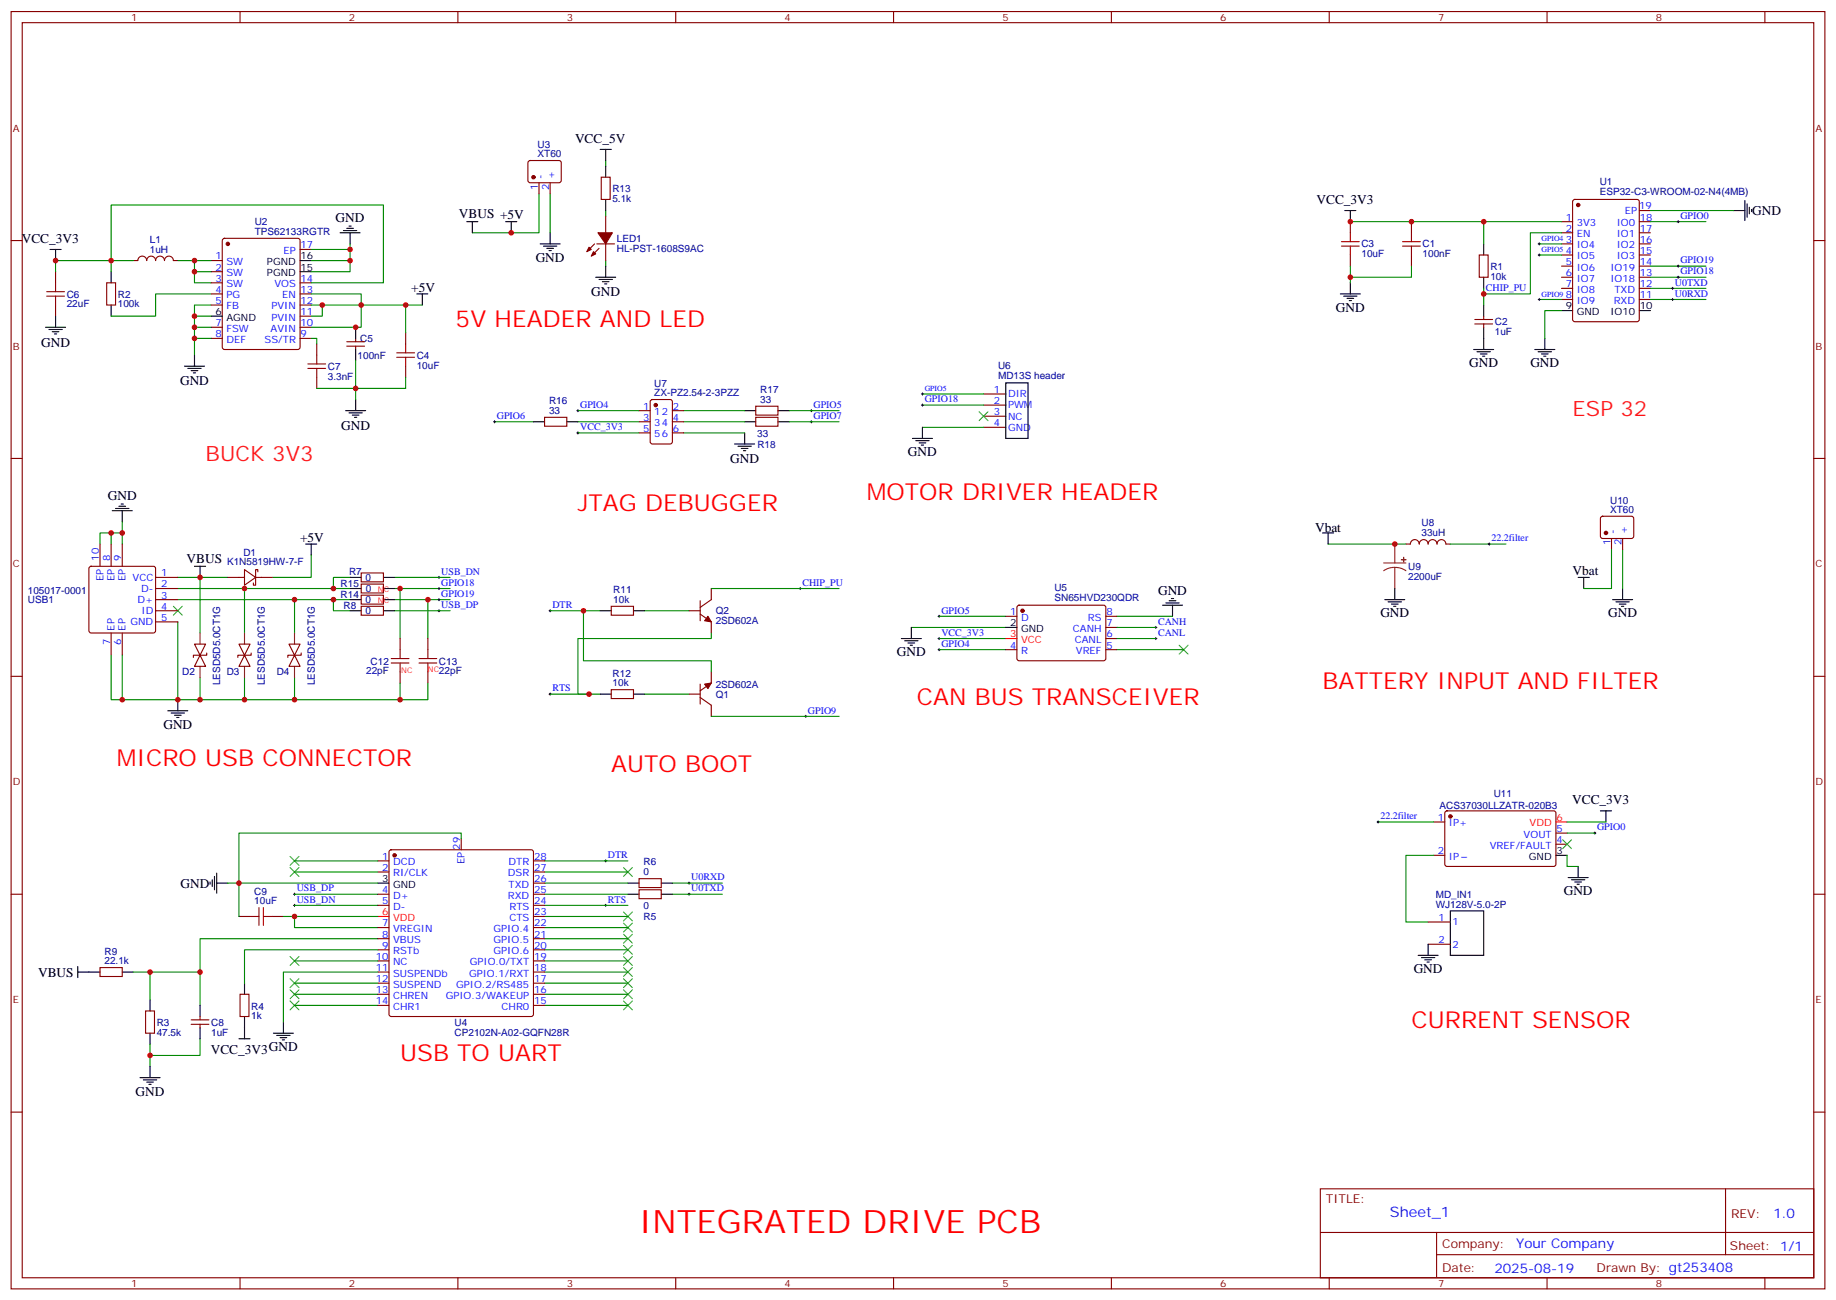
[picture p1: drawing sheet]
<svg xmlns="http://www.w3.org/2000/svg" width="583mm" height="413mm" viewBox="0 0 583 413" stroke-linecap="round" stroke-linejoin="round" font-family="sans-serif">
<defs><g id="words">
<text font-size="10.2" fill="#f00" x="202.8" y="391.4">INTEGRATED DRIVE PCB</text>
<g font-size="7.4" fill="#f00">
<text x="144.6" y="103.9">5V HEADER AND LED</text>
<text x="275.2" y="158.5">MOTOR DRIVER HEADER</text>
<text x="183.4" y="162.1">JTAG DEBUGGER</text>
<text x="419.8" y="218.5">BATTERY INPUT AND FILTER</text>
<text x="291" y="223.8">CAN BUS TRANSCEIVER</text>
<text x="37" y="243.2">MICRO USB CONNECTOR</text>
<text x="194" y="245">AUTO BOOT</text>
<text x="448" y="326.1">CURRENT SENSOR</text>
<text x="127" y="336.7">USB TO UART</text>
</g>
<g font-size="6.7" fill="#f03">
<text x="499.2" y="132.1">ESP 32</text>
<text x="65.3" y="146.2">BUCK 3V3</text>
</g>
<text font-size="4.6" fill="#00f" x="441.2" y="386.3">Sheet_1</text>
<g font-size="4.2">
<text x="182.5" y="45.3">VCC_5V</text>
<text x="417.9" y="64.7">VCC_3V3</text>
<text x="106.5" y="70.6">GND</text>
<text x="145.7" y="69.2">VBUS +5V</text>
<text x="556.2" y="68.3">GND</text>
<text x="6.9" y="77">VCC_3V3</text>
<text x="170" y="83">GND</text>
<text x="130.5" y="92.6">+5V</text>
<text x="187.7" y="94.1">GND</text>
<text x="424" y="98.9">GND</text>
<text x="13.1" y="110">GND</text>
<text x="466.4" y="116.6">GND</text>
<text x="485.8" y="116.6">GND</text>
<text x="57.1" y="122.3">GND</text>
<text x="108.3" y="136.4">GND</text>
<text x="231.8" y="147">GND</text>
<text x="288.2" y="144.8">GND</text>
<text x="34.2" y="158.8">GND</text>
<text x="95.2" y="171.9">+5V</text>
<text x="417.4" y="168.8">Vbat</text>
<text x="59.2" y="178.5">VBUS</text>
<text x="499.2" y="182.5">Vbat</text>
<text x="367.6" y="188.9">GND</text>
<text x="438.1" y="195.9">GND</text>
<text x="510.5" y="195.9">GND</text>
<text x="284.7" y="208.3">GND</text>
<text x="51.9" y="231.2">GND</text>
<text x="499" y="255.2">VCC_3V3</text>
<text x="57.3" y="281.7">GND</text>
<text x="496.4" y="284.1">GND</text>
<text x="12.1" y="309.9">VBUS</text>
<text x="448.7" y="308.8">GND</text>
<text x="66.9" y="334.6">VCC_3V3</text>
<text x="85.4" y="333.5">GND</text>
<text x="43" y="347.9">GND</text>
</g>
<g font-size="4.2" fill="#00f">
<text x="562.9" y="386.5">1.0</text>
<text x="481.3" y="396.1">Your Company</text>
<text x="474.4" y="403.9">2025-08-19</text>
</g>
<g font-size="3.9" fill="#800">
<text x="420.9" y="381.8">TITLE:</text>
<text x="549.5" y="386.5">REV:</text>
<text x="457.8" y="396">Company:</text>
<text x="549.1" y="396.7">Sheet: 1/1</text>
<text x="457.8" y="403.7">Date:</text>
<text x="506.8" y="403.8">Drawn By: gt253408</text>
</g>
<g font-size="3.2" fill="#800">
<text x="41.6" y="6.7">1</text>
<text x="110.8" y="6.7">2</text>
<text x="179.9" y="6.7">3</text>
<text x="249.1" y="6.7">4</text>
<text x="318.2" y="6.7">5</text>
<text x="387.3" y="6.7">6</text>
<text x="456.5" y="6.7">7</text>
<text x="525.6" y="6.7">8</text>
<text x="4.1" y="41.8">A</text>
<text x="576.3" y="41.8">A</text>
<text x="4.1" y="110.9">B</text>
<text x="576.3" y="110.9">B</text>
<text x="4.1" y="180.1">C</text>
<text x="576.3" y="180.1">C</text>
<text x="4.1" y="249.2">D</text>
<text x="576.3" y="249.2">D</text>
<text x="4.1" y="318.3">E</text>
<text x="576.3" y="318.3">E</text>
<text x="41.6" y="408.5">1</text>
<text x="110.8" y="408.5">2</text>
<text x="179.9" y="408.5">3</text>
<text x="249.1" y="408.5">4</text>
<text x="318.2" y="408.5">5</text>
<text x="387.3" y="408.5">6</text>
<text x="456.5" y="408.5">7</text>
<text x="525.6" y="408.5">8</text>
</g>
<g font-size="3.2" fill="#000080">
<text x="170.7" y="46.9">U3</text>
<text x="170.7" y="49.9">XT60</text>
<text x="507.8" y="58.8">U1</text>
<text x="194.4" y="64.1">5.1k</text>
<text x="194.4" y="61">R13</text>
<text x="507.8" y="62">ESP32-C3-WROOM-02-N4(4MB)</text>
<text x="80.9" y="71.5">U2</text>
<text x="47.6" y="77.1">L1</text>
<text x="80.9" y="74.5">TPS62133RGTR</text>
<text x="195.8" y="76.9">LED1</text>
<text x="47.6" y="80.2">1uH</text>
<text x="195.8" y="79.9">HL-PST-1608S9AC</text>
<text x="432.2" y="81.7">10uF</text>
<text x="432.2" y="78.5">C3</text>
<text x="451.6" y="81.7">100nF</text>
<text x="451.6" y="78.5">C1</text>
<text x="473.1" y="88.8">10k</text>
<text x="473.1" y="85.6">R1</text>
<text x="21.2" y="94.5">C6</text>
<text x="37.4" y="94.5">R2</text>
<text x="21.2" y="97.6">22uF</text>
<text x="37.4" y="97.6">100k</text>
<text x="474.5" y="106.4">1uF</text>
<text x="474.5" y="103.2">C2</text>
<text x="113.5" y="113.9">100nF</text>
<text x="114.3" y="108.6">C5</text>
<text x="132.3" y="113.9">C4</text>
<text x="104.1" y="117.4">C7</text>
<text x="132.3" y="117">10uF</text>
<text x="316.8" y="117">U6</text>
<text x="104.1" y="120.5">3.3nF</text>
<text x="207.7" y="125.7">ZX-PZ2.54-2-3PZZ</text>
<text x="207.7" y="122.7">U7</text>
<text x="241.3" y="124.6">R17</text>
<text x="316.8" y="120.3">MD13S header</text>
<text x="174.3" y="131.4">33</text>
<text x="174.3" y="128.2">R16</text>
<text x="241.3" y="127.8">33</text>
<text x="240.4" y="138.5">33</text>
<text x="240.4" y="142">R18</text>
<text x="511.1" y="159.8">U10</text>
<text x="451.2" y="167">U8</text>
<text x="511.1" y="162.8">XT60</text>
<text x="451.2" y="170.2">33uH</text>
<text x="72.1" y="179.2">K1N5819HW-7-F</text>
<text x="77.3" y="176.5">D1</text>
<text x="110.8" y="182.6">R7</text>
<text x="116" y="184.4">0</text>
<text x="447" y="184">2200uF</text>
<text x="447" y="180.9">U9</text>
<text x="8.8" y="188.5">105017-0001</text>
<text x="8.8" y="191.5">USB1</text>
<text x="108.1" y="186.1">R15</text>
<text x="108.1" y="189.7">R14</text>
<text x="116" y="191.5">0</text>
<text x="116.1" y="187.8">0</text>
<text x="194.7" y="191.3">10k</text>
<text x="194.7" y="188.3">R11</text>
<text x="334.7" y="190.6">SN65HVD230QDR</text>
<text x="334.7" y="187.7">U5</text>
<text x="109" y="193.2">R8</text>
<text x="116" y="195">0</text>
<text x="227.2" y="195">Q2</text>
<text x="227.2" y="198.2">2SD602A</text>
<text x="57.9" y="214.3">D2</text>
<text x="72" y="214.3">D3</text>
<text x="87.9" y="214.3">D4</text>
<text x="116.2" y="214">22pF</text>
<text x="117.6" y="210.9">C12</text>
<text x="139.3" y="214">22pF</text>
<text x="139.3" y="210.9">C13</text>
<text x="194.5" y="214.8">R12</text>
<text x="69.9" y="217.5" transform="rotate(-90 69.9 217.5)">LESD5D5.0CT1G</text>
<text x="84" y="217.5" transform="rotate(-90 84 217.5)">LESD5D5.0CT1G</text>
<text x="99.9" y="217.5" transform="rotate(-90 99.9 217.5)">LESD5D5.0CT1G</text>
<text x="194.5" y="217.8">10k</text>
<text x="227.2" y="218.4">2SD602A</text>
<text x="227.2" y="221.6">Q1</text>
<text x="457" y="256.7">ACS37030LLZATR-020B3</text>
<text x="474.1" y="252.8">U11</text>
<text x="204.3" y="274.6">R6</text>
<text x="204.3" y="277.8">0</text>
<text x="80.7" y="286.9">10uF</text>
<text x="80.7" y="283.9">C9</text>
<text x="455.7" y="284.8">MD_IN1</text>
<text x="204.2" y="288.4">0</text>
<text x="204.3" y="292">R5</text>
<text x="455.7" y="288">WJ128V-5.0-2P</text>
<text x="33.2" y="306">22.1k</text>
<text x="33.2" y="302.9">R9</text>
<text x="79.7" y="323.4">1k</text>
<text x="79.7" y="320.4">R4</text>
<text x="49.7" y="328.6">47.5k</text>
<text x="49.7" y="325.6">R3</text>
<text x="67" y="328.6">1uF</text>
<text x="67" y="325.6">C8</text>
<text x="144.3" y="328.7">CP2102N-A02-GQFN28R</text>
<text x="144.3" y="325.6">U4</text>
</g>
<g font-size="3.2" fill="#00f">
<text x="172.5" y="56.7" transform="rotate(-90 172.5 56.7)">-</text>
<text x="176" y="56.7" transform="rotate(-90 176 56.7)">+</text>
<text x="170.7" y="60.2" transform="rotate(-90 170.7 60.2)">1</text>
<text x="174.3" y="60.2" transform="rotate(-90 174.3 60.2)">2</text>
<text x="497" y="70">1</text>
<text x="500.5" y="71.8">3V3</text>
<text x="513.2" y="71.8">IO0</text>
<text x="515.7" y="67.9">EP</text>
<text x="520.3" y="66.5">19</text>
<text x="520.5" y="70">18</text>
<text x="533.4" y="69.5">GPIO0</text>
<text x="497" y="77">3</text>
<text x="497" y="73.5">2</text>
<text x="500.5" y="75.3">EN</text>
<text x="513.2" y="75.3">IO1</text>
<text x="520.5" y="73.5">17</text>
<text x="520.5" y="77">16</text>
<text x="68.4" y="82.3">1</text>
<text x="90" y="80.6">EP</text>
<text x="95.4" y="78.8">17</text>
<text x="497" y="80.6">4</text>
<text x="500.5" y="82.3">IO5</text>
<text x="500.5" y="78.8">IO4</text>
<text x="513.2" y="78.8">IO2</text>
<text x="513.2" y="82.3">IO3</text>
<text x="520.5" y="80.6">15</text>
<text x="533.4" y="83.6">GPIO19</text>
<text x="68.4" y="85.9">2</text>
<text x="68.4" y="89.4">3</text>
<text x="71.9" y="84.1">SW</text>
<text x="71.9" y="87.6">SW</text>
<text x="95.4" y="89.4">14</text>
<text x="497" y="87.6">6</text>
<text x="497" y="84.1">5</text>
<text x="500.5" y="89.4">IO7</text>
<text x="500.5" y="85.9">IO6</text>
<text x="511.2" y="85.9">IO19</text>
<text x="511.2" y="89.4">IO18</text>
<text x="520.5" y="84.1">14</text>
<text x="520.5" y="87.6">13</text>
<text x="533.4" y="87.1">GPIO18</text>
<text x="68.4" y="92.9">4</text>
<text x="71.9" y="91.2">SW</text>
<text x="71.9" y="94.7">PG</text>
<text x="87.1" y="91.2">VOS</text>
<text x="89.6" y="94.7">EN</text>
<text x="95.4" y="92.9">13</text>
<text x="471.7" y="92.4">CHIP_PU</text>
<text x="497" y="94.7">8</text>
<text x="497" y="91.2">7</text>
<text x="500.5" y="92.9">IO8</text>
<text x="512.5" y="92.9">TXD</text>
<text x="520.5" y="91.2">12</text>
<text x="520.5" y="94.7">11</text>
<text x="531.6" y="94.2">U0RXD</text>
<text x="531.6" y="90.6">U0TXD</text>
<text x="68.4" y="96.4">5</text>
<text x="71.9" y="98.2">FB</text>
<text x="86.2" y="101.7">PVIN</text>
<text x="86.2" y="98.2">PVIN</text>
<text x="95.4" y="100">11</text>
<text x="95.4" y="96.4">12</text>
<text x="500.5" y="96.4">IO9</text>
<text x="512.2" y="96.4">RXD</text>
<text x="68.4" y="103.5">7</text>
<text x="68.4" y="107">8</text>
<text x="71.9" y="105.3">FSW</text>
<text x="85.9" y="105.3">AVIN</text>
<text x="95.4" y="107">9</text>
<text x="95.4" y="103.5">10</text>
<text x="71.9" y="108.8">DEF</text>
<text x="84" y="108.8">SS/TR</text>
<text x="315.5" y="124.7">1</text>
<text x="184.1" y="129.4">GPIO4</text>
<text x="204.2" y="130">1</text>
<text x="207.7" y="131.7">12</text>
<text x="213.6" y="130">2</text>
<text x="258.2" y="129.4">GPIO5</text>
<text x="293.5" y="127.7">GPIO18</text>
<text x="315.5" y="128.2">2</text>
<text x="315.5" y="131.7">3</text>
<text x="320" y="126.1">DIR</text>
<text x="320" y="129.6">PWM</text>
<text x="157.7" y="133">GPIO6</text>
<text x="184.1" y="136.5">VCC_3V3</text>
<text x="204.2" y="133.5">3</text>
<text x="204.2" y="137">5</text>
<text x="207.7" y="135.3">34</text>
<text x="213.6" y="137">6</text>
<text x="213.6" y="133.5">4</text>
<text x="258.2" y="133">GPIO7</text>
<text x="315.5" y="135.3">4</text>
<text x="320" y="133.1">NC</text>
<text x="320" y="136.7">GND</text>
<text x="207.7" y="138.8">56</text>
<text x="473.4" y="171.8">22.2filter</text>
<text x="511.2" y="173.1" transform="rotate(-90 511.2 173.1)">1</text>
<text x="512.9" y="169.6" transform="rotate(-90 512.9 169.6)">-</text>
<text x="514.7" y="173.1" transform="rotate(-90 514.7 173.1)">2</text>
<text x="516.5" y="169.6" transform="rotate(-90 516.5 169.6)">+</text>
<text x="31.4" y="177.9" transform="rotate(-90 31.4 177.9)">10</text>
<text x="34.9" y="177.9" transform="rotate(-90 34.9 177.9)">8</text>
<text x="38.5" y="177.9" transform="rotate(-90 38.5 177.9)">9</text>
<text x="32.8" y="184.3" transform="rotate(-90 32.8 184.3)">EP</text>
<text x="36.3" y="184.3" transform="rotate(-90 36.3 184.3)">EP</text>
<text x="39.9" y="184.3" transform="rotate(-90 39.9 184.3)">EP</text>
<text x="42.1" y="184.3">VCC</text>
<text x="51.2" y="182.9">1</text>
<text x="140.1" y="182.4">USB_DN</text>
<text x="140.1" y="185.9">GPIO18</text>
<text x="254.7" y="185.9">CHIP_PU</text>
<text x="43.6" y="191.3">D+</text>
<text x="44.8" y="187.8">D-</text>
<text x="51.2" y="186.4">2</text>
<text x="51.2" y="189.9">3</text>
<text x="140.1" y="189.4">GPIO19</text>
<text x="44.9" y="194.9">ID</text>
<text x="51.2" y="193.5">4</text>
<text x="51.2" y="197">5</text>
<text x="140.1" y="192.9">USB_DP</text>
<text x="175.3" y="192.9">DTR</text>
<text x="298.8" y="194.7">GPIO5</text>
<text x="320.6" y="195.2">1</text>
<text x="324.1" y="197">D</text>
<text x="345.3" y="197">RS</text>
<text x="351.2" y="195.2">8</text>
<text x="36.3" y="200.2" transform="rotate(-90 36.3 200.2)">EP</text>
<text x="39.9" y="200.2" transform="rotate(-90 39.9 200.2)">EP</text>
<text x="41.4" y="198.4">GND</text>
<text x="298.8" y="201.8">VCC_3V3</text>
<text x="340.6" y="200.5">CANH</text>
<text x="351.2" y="202.3">6</text>
<text x="351.2" y="198.8">7</text>
<text x="367.6" y="201.8">CANL</text>
<text x="367.6" y="198.2">CANH</text>
<text x="34.9" y="204.7" transform="rotate(-90 34.9 204.7)">7</text>
<text x="38.5" y="204.7" transform="rotate(-90 38.5 204.7)">6</text>
<text x="298.8" y="205.3">GPIO4</text>
<text x="320.6" y="205.8">4</text>
<text x="324.1" y="207.6">R</text>
<text x="341.2" y="204">CANL</text>
<text x="341.5" y="207.6">VREF</text>
<text x="351.2" y="205.8">5</text>
<text x="175.3" y="219.4">RTS</text>
<text x="256.5" y="226.4">GPIO9</text>
<text x="438.1" y="260">22.2filter</text>
<text x="456.4" y="260.5">1</text>
<text x="459.9" y="262.3">IP+</text>
<text x="506.9" y="263.5">GPIO0</text>
<text x="146" y="269.7" transform="rotate(-90 146 269.7)">29</text>
<text x="472.9" y="269.3">VREF/FAULT</text>
<text x="483.6" y="265.8">VOUT</text>
<text x="494.1" y="267.5">4</text>
<text x="494.1" y="264">5</text>
<text x="121.3" y="272.8">1</text>
<text x="124.8" y="274.6">DCD</text>
<text x="147.5" y="274.3" transform="rotate(-90 147.5 274.3)">EP</text>
<text x="161.4" y="274.6">DTR</text>
<text x="169.5" y="272.8">28</text>
<text x="193" y="272.3">DTR</text>
<text x="456.4" y="271.1">2</text>
<text x="459.9" y="272.8">IP</text>
<text x="121.3" y="276.4">2</text>
<text x="124.8" y="278.1">RI/CLK</text>
<text x="161.2" y="278.1">DSR</text>
<text x="161.5" y="281.7">TXD</text>
<text x="169.5" y="279.9">26</text>
<text x="169.5" y="276.4">27</text>
<text x="219.4" y="279.4">U0RXD</text>
<text x="94.2" y="286.4">USB_DN</text>
<text x="94.2" y="282.9">USB_DP</text>
<text x="121.3" y="283.4">4</text>
<text x="121.3" y="286.9">5</text>
<text x="124.8" y="285.2">D+</text>
<text x="161.2" y="285.2">RXD</text>
<text x="169.5" y="286.9">24</text>
<text x="169.5" y="283.4">25</text>
<text x="193" y="286.4">RTS</text>
<text x="219.4" y="282.9">U0TXD</text>
<text x="124.8" y="288.7">D-</text>
<text x="161.7" y="292.2">CTS</text>
<text x="161.7" y="288.7">RTS</text>
<text x="169.5" y="290.5">23</text>
<text x="456.6" y="292.2">1</text>
<text x="461.1" y="293.7">1</text>
<text x="121.3" y="294">7</text>
<text x="121.3" y="297.5">8</text>
<text x="124.8" y="295.8">VREGIN</text>
<text x="124.8" y="299.3">VBUS</text>
<text x="156.7" y="299.3">GPIO.5</text>
<text x="156.7" y="295.8">GPIO.4</text>
<text x="169.5" y="297.5">21</text>
<text x="169.5" y="294">22</text>
<text x="456.6" y="299.3">2</text>
<text x="119.3" y="304.6">10</text>
<text x="121.3" y="301.1">9</text>
<text x="124.8" y="302.8">RSTb</text>
<text x="156.7" y="302.8">GPIO.6</text>
<text x="169.5" y="304.6">19</text>
<text x="169.5" y="301.1">20</text>
<text x="461.1" y="300.7">2</text>
<text x="119.3" y="308.1">11</text>
<text x="119.3" y="311.6">12</text>
<text x="124.8" y="306.4">NC</text>
<text x="124.8" y="309.9">SUSPENDb</text>
<text x="148.9" y="309.9">GPIO.1/RXT</text>
<text x="149.1" y="306.4">GPIO.0/TXT</text>
<text x="169.5" y="311.6">17</text>
<text x="169.5" y="308.1">18</text>
<text x="119.3" y="315.2">13</text>
<text x="124.8" y="313.4">SUSPEND</text>
<text x="124.8" y="316.9">CHREN</text>
<text x="141.5" y="316.9">GPIO.3/WAKEUP</text>
<text x="144.8" y="313.4">GPIO.2/RS485</text>
<text x="169.5" y="315.2">16</text>
<text x="119.3" y="318.7">14</text>
<text x="124.8" y="320.5">CHR1</text>
<text x="159.2" y="320.5">CHR0</text>
<text x="169.5" y="318.7">15</text>
</g>
<g font-size="3.2">
<text x="95.4" y="82.3">16</text>
<text x="84.8" y="87.6">PGND</text>
<text x="84.8" y="84.1">PGND</text>
<text x="95.4" y="85.9">15</text>
<text x="68.4" y="100">6</text>
<text x="71.9" y="101.7">AGND</text>
<text x="497" y="98.2">9</text>
<text x="500.5" y="100">GND</text>
<text x="511.2" y="100">IO10</text>
<text x="520.5" y="98.2">10</text>
<text x="320.6" y="198.8">2</text>
<text x="324.1" y="200.5">GND</text>
<text x="485.3" y="272.8">GND</text>
<text x="494.1" y="271.1">3</text>
<text x="121.3" y="279.9">3</text>
<text x="124.8" y="281.7">GND</text>
</g>
<g font-size="3.2" fill="#f00">
<text x="320.6" y="202.3">3</text>
<text x="324.1" y="204">VCC</text>
<text x="485.5" y="262.3">VDD</text>
<text x="494.1" y="260.5">6</text>
<text x="121.3" y="290.5">6</text>
<text x="124.8" y="292.2">VDD</text>
</g>
<g font-size="2.5" fill="#00f">
<text x="489.3" y="76.5">GPIO4</text>
<text x="489.3" y="80">GPIO5</text>
<text x="489.3" y="94.2">GPIO9</text>
<text x="293.5" y="124.1">GPIO5</text>
</g>
<g font-size="2.5" fill="#f03">
<text x="119.9" y="187.8">NC</text>
<text x="119.9" y="191.3">NC</text>
<text x="127.4" y="213.6">NC</text>
<text x="135.8" y="213.2">NC</text>
</g>
</g></defs>
<g fill="none" stroke="#870000" stroke-width=".35">
<path d="M3.5 3.7h575.8v405.3h-575.8zM7.1 7.2h568.6v398.3h-568.6zM76.2 3.7v3.5M145.3 3.7v3.5M214.5 3.7v3.5M283.6 3.7v3.5M352.8 3.7v3.5M421.9 3.7v3.5M491.1 3.7v3.5M560.2 3.7v3.5M167.8 51.1l.5-.2 9.4 .1 .5 .6-.1 6-.7 .4-9.4-.1-.4-.6v-5.7zM171.1 58v3.5"/>
<path d="M174.6 58v3.5M3.5 76.3h3.6M70.8 75.8l.5-.2h23.2l.5 .2 .2 .5v33.9l-.2 .5-.5 .2h-23.2l-.5-.2-.2-.5v-33.9zM95.2 79.2h3.6M192.3 68.6v5.3M192.3 77.4v5.3M428.6 70.3v3.6M448 70.3v3.6M495.7 70.3h3.5M495.7 73.9h3.5M495.7 77.4h3.5M499.4 63.5l.5-.2h19.7l.7 .4v37.7l-.4 .6-20 .1-.7-.5v-37.6z"/>
<path d="M520.3 66.8h3.6M520.3 70.3h3.6M520.3 73.9h3.6M520.3 77.4h3.6M575.7 76.3h3.6M17.6 86.2v3.5M17.6 96.8v3.5M33.9 89.7h2.8v7.1h-2.8zM42.3 82.7h1.4a1.41 1.41 0 0 1 1.5-1.4 1.41 1.41 0 0 1 1.4 1.4 1.41 1.41 0 0 1 1.4-1.4 1.41 1.41 0 0 1 1.4 1.4 1.41 1.41 0 0 1 1.4-1.4 1.41 1.41 0 0 1 1.4 1.4 1.41 1.41 0 0 1 1.4-1.4 1.41 1.41 0 0 1 1.4 1.4h1.4M67 82.7h3.6M67 86.2h3.6M67 89.7h3.6"/>
<path d="M67 93.3h3.6M67 96.8h3.6M95.2 89.7h3.6M95.2 93.3h3.6M95.2 96.8h3.6M428.6 80.9v3.6M448 80.9v3.6M469.5 80.9h2.9v7.1h-2.9zM495.7 80.9h3.5M495.7 84.5h3.5M495.7 88h3.5M495.7 91.5h3.5"/>
<path d="M495.7 95h3.5M520.3 80.9h3.6M520.3 84.5h3.6M520.3 88h3.6M520.3 91.5h3.6M520.3 95h3.6M67 103.9h3.6M67 107.4h3.6M95.2 103.9h3.6M95.2 107.4h3.6M95.2 100.3h3.6M100.5 109.1v3.6"/>
<path d="M100.5 119.7v3.6M110.1 108.4h5.6M110.1 109.9h5.6M112.9 107.4v1M112.9 109.9v1M128.8 105.6v3.5M128.8 116.2v3.5M468.1 102.8h5.7M468.1 101.4h5.7M471 100.3v1.1M471 102.8v1.1M172.9 132.4h7v2.9h-7z"/>
<path d="M202.8 130.3h3.6M202.8 137.4h3.6M202.8 133.8h3.6M206.6 127l.5-.2h5.6l.7 .4v13l-.4 .6-5.9 .1-.7-.5v-12.9zM213.4 130.3h3.6M213.4 137.4h3.6M213.4 133.8h3.6M239.9 132.4h7v2.9h-7zM239.9 128.9h7v2.8h-7zM312.2 125h7.1M312.2 128.6h7.1M312.2 132.1h7.1"/>
<path d="M312.2 135.6h7.1M3.5 145.5h3.6M575.7 145.5h3.6M28.5 179.9l.4-.2h19.8l.5 .2 .2 .5v19.8l-.2 .5-.5 .2h-19.8l-.5-.3-.2-.4v-19.8zM31.7 172.6v7.1M35.3 172.6v7.1M38.8 172.6v7.1M49.4 183.2h7M49.4 186.8h7M49.4 190.3h7M49.4 193.8h7M49.4 197.3h7"/>
<path d="M72.3 183.2h5.3M77.6 180.8l3.5 2.4-3.5 2.5zM81.1 183.2h5.3M81.8 181.5v-.7h-.7v4.9h-.7v-.7M114.7 188.9h7v2.8h-7zM114.7 185.3h7v2.9h-7zM114.7 192.4h7v2.8h-7zM114.7 181.8h7v2.8h-7zM194 192.4h7.1v2.8h-7.1zM218.7 193.8h3.5M222.2 190.6v6.4M222.2 194.9l3.6 2.4v3.6"/>
<path d="M225.8 186.8v3.5l-3.6 2.5M319.3 195.6h3.5M323 192.3l.5-.2h27.1l.4 .7-.1 16.5-.6 .4-27.1-.1-.4-.6v-16.2zM351 195.6h3.5M351 199.1h3.5M3.5 214.6h3.6M35.3 200.9v7M38.8 200.9v7M61.7 204.4h3.6l-1.8 3.5zM63.5 207.9l1.8 3.6h-3.6zM65.6 207.2v.7h-4.2v.7M75.8 204.4h3.6l-1.8 3.5z"/>
<path d="M77.6 207.9l1.8 3.6h-3.6zM79.7 207.2v.7h-4.2v.7M91.7 204.4h3.5l-1.7 3.5zM93.5 207.9l1.7 3.6h-3.5zM95.6 207.2v.7h-4.2v.7M127 202.6v3.6M127 213.2v3.5M135.8 202.6v3.6M135.8 213.2v3.5M194 218.9h7.1v2.8h-7.1zM222.2 217.1v6.3M225.8 213.2v3.5l-3.6 2.5"/>
<path d="M319.3 206.2h3.5M351 206.2h3.5M351 202.6h3.5M575.7 214.6h3.6M218.7 220.3h3.5M222.2 221.3l3.6 2.5v3.5M119.9 273.2h3.6M119.9 276.7h3.6M123.7 269.9l.5-.2h44.4l.5 .2 .2 .5v51.5l-.2 .5-.5 .2h-44.4l-.5-.3-.2-.4v-51.5zM146.4 266.1v3.6M169.3 273.2h3.6M169.3 276.7h3.6"/>
<path d="M202.8 278.8h7.1v2.9h-7.1zM3.5 283.8h3.6M75.8 290.8h3.6M86.4 290.8h3.6M119.9 283.8h3.6M119.9 287.3h3.6M119.9 294.4h3.6M119.9 297.9h3.6M169.3 283.8h3.6M169.3 290.8h3.6M169.3 287.3h3.6M169.3 294.4h3.6"/>
<path d="M169.3 297.9h3.6M169.3 280.2h3.6M202.8 282.4h7.1v2.8h-7.1zM575.7 283.8h3.6M31.7 307.1h7.1v2.8h-7.1zM76.2 315.5h2.8v7.1h-2.8zM119.9 301.4h3.6M119.9 304.9h3.6M119.9 308.5h3.6M119.9 312h3.6M119.9 315.5h3.6M119.9 319.1h3.6"/>
<path d="M169.3 301.4h3.6M169.3 304.9h3.6M169.3 308.5h3.6M169.3 312h3.6M169.3 315.5h3.6M169.3 319.1h3.6M46.2 320.8h2.8v7.1h-2.8zM60.7 325h5.6M60.7 323.6h5.6M63.5 322.6v1M63.5 325v1.1M3.5 352.9h3.6"/>
<path d="M575.7 352.9h3.6M419.1 377.3h156.6v28.2h-156.6zM547.7 377.3v20.9M419.1 391.1h156.5M456 398.2h119.6M456 391.1v14.1M76.2 405.5v3.5M145.3 405.5v3.5M214.5 405.5v3.5M283.6 405.5v3.5M352.8 405.5v3.5M421.9 405.5v3.5"/>
<path d="M491.1 405.5v3.5M560.2 405.5v3.5"/>
</g>
<g fill="none" stroke="#000" stroke-width=".35">
<path d="M190.5 47.4h3.5M192.3 47.4v3.5M15.9 79.2h3.5M17.6 79.2v3.5M107.9 73.9h6.4M109 73.2h4.2M110.1 72.5h2.1M110.8 71.8h.7M111.1 73.9v3.5M148.2 70.3h3.5M149.9 70.3v3.6M160.5 70.3h3.5"/>
<path d="M162.3 70.3v3.6M171.4 77.4h6.4M172.5 78.1h4.2M173.6 78.8h2.1M174.3 79.5h.7M174.6 73.9v3.5M471 77.4v3.5M550.3 66.8h3.6M553.9 63.6v6.4M554.6 64.7v4.2M555.3 65.8v2.1M556 66.5v.7"/>
<path d="M35.3 86.2v3.5M35.3 96.8v3.5M95.2 86.2h3.6M95.2 82.7h3.6M132.3 93.3h3.5M134.1 93.3v3.5M189.1 88h6.3M190.1 88.7h4.3M191.2 89.4h2.1M191.9 90.1h.7M192.3 84.5v3.5M425.4 93.3h6.4"/>
<path d="M426.5 94h4.2M427.6 94.7h2.1M428.3 95.4h.7M428.6 89.7v3.6M471 88v3.5M471 96.8v3.5M495.7 98.6h3.5M520.3 98.6h3.6M14.5 103.9h6.3M15.5 104.6h4.3M16.6 105.3h2.1M17.3 106h.7"/>
<path d="M17.6 100.3v3.6M58.6 116.2h6.3M59.6 116.9h4.3M60.7 117.6h2.1M61.4 118.3h.7M61.7 112.7v3.5M67 100.3h3.6M112.9 103.9v3.5M112.9 110.9v3.5M467.8 110.9h6.3M468.8 111.6h4.3M469.9 112.3h2.1"/>
<path d="M470.6 113h.7M471 103.9v7M487.2 110.9h6.3M488.2 111.6h4.3M489.3 112.3h2.1M490 113h.7M490.4 107.4v3.5M109.7 130.3h6.4M110.8 131h4.2M111.8 131.7h2.1M112.5 132.4h.7M112.9 126.8v3.5"/>
<path d="M169.3 133.8h3.6M179.9 133.8h3.5M236.4 130.3h3.5M236.4 133.8h3.5M236.4 137.4v3.5M246.9 130.3h3.6M246.9 133.8h3.6M289.6 139.1h6.4M290.7 139.8h4.2M292.8 135.6v3.5M319.3 121.5h7v17.6h-7zM38.5 159.9h.7"/>
<path d="M233.2 140.9h6.3M234.2 141.6h4.3M235.3 142.3h2.1M236 143h.7M291.7 140.5h2.2M292.5 141.3h.7M35.6 162.1h6.4M36.7 161.4h4.2M37.7 160.7h2.2M38.8 162.1v3.5M61.7 179.7h3.6M63.5 179.7v3.5"/>
<path d="M97 172.6h3.5M98.8 172.6v3.6M111.1 190.3h3.6M111.1 186.8h3.6M111.1 193.8h3.6M111.1 183.2h3.6M121.7 190.3h3.5M121.7 186.8h3.5M121.7 193.8h3.5M121.7 183.2h3.5M190.5 193.8h3.5M201.1 193.8h3.5"/>
<path d="M289.3 199.1v3.5M319.3 199.1h3.5M369 192.1h6.4M370.1 191.3h4.2M371.1 190.6h2.1M371.8 189.9h.7M372.2 192.1v3.5M286.1 202.6h6.4M287.2 203.3h4.2M288.2 204h2.1M288.9 204.8h.7M53.3 225.6h6.3"/>
<path d="M54.3 226.3h4.3M55.4 227h2.1M56.1 227.7h.7M56.4 222v3.6M190.5 220.3h3.5M201.1 220.3h3.5M66.7 279.9v.7M67.4 279.2v2.1M68.1 278.1v4.3M68.8 277.1v6.3M68.8 280.2h3.5M119.9 280.2h3.6"/>
<path d="M199.3 280.2h3.5M199.3 283.8h3.5M209.9 280.2h3.5M209.9 283.8h3.5M24.7 308.5h7M24.7 306.7v3.5M38.8 308.5h3.5M47.6 317.3v3.5M63.5 319.1v3.5M77.6 312v3.5M47.6 327.9v3.5M47.6 338.5v3.5"/>
<path d="M63.5 326.1v3.5M75.8 329.6h3.6M77.6 322.6v7M86.8 327.9h6.3M87.8 328.6h4.3M88.9 329.3h2.1M89.6 330h.7M90 324.3v3.6M44.4 342h6.4M45.5 342.7h4.2M46.6 343.4h2.1M47.3 344.1h.7"/>
</g>
<g fill="#870000" stroke="#870000" stroke-width=".35">
<path d="M224.7 195.6l1.1 1.7-2.1-.3z"/>
<path d="M223.7 217.1l2.1-.4-1.1 1.8z"/>
<path d="M188.4 79.9l.7 .7-1.4 .7z"/>
<path d="M187 78.5l.7 .7-1.4 .7z"/>
<path d="M188.7 80.2l1.4-1.4z"/>
<path d="M188.7 77.4l-1.4 1.4z"/>
<circle cx="500.9" cy="65.1" r=".53"/>
<circle cx="72.3" cy="77.4" r=".53"/>
<circle cx="125.2" cy="271.4" r=".53"/>
<circle cx="208.1" cy="128.6" r=".53"/>
<circle cx="324.6" cy="193.8" r=".53"/>
<circle cx="169.3" cy="56.2" r=".53"/>
</g>
<g fill="none" stroke="#a10000" stroke-width=".35">
<path d="M425.8 78.1h5.6M425.8 76.7h5.6M428.6 73.9v2.8M428.6 78.1v2.8M445.2 78.1h5.6M445.2 76.7h5.6M448 73.9v2.8M448 78.1v2.8M14.8 94h5.7M14.8 92.6h5.7M17.6 89.7v2.9M17.6 94v2.8"/>
<path d="M97.7 115.5h5.7M97.7 116.9h5.7M100.5 112.7v2.8M100.5 116.9v2.8M125.9 113.4h5.7M125.9 112h5.7M128.8 109.1v2.9M128.8 113.4v2.8M124.2 210.4h5.6M124.2 209h5.6M127 206.2v2.8M127 210.4v2.8"/>
<path d="M133 210.4h5.6M133 209h5.6M135.8 206.2v2.8M135.8 210.4v2.8M79.4 290.8h2.8M82.2 288v5.7M83.6 288v5.7M83.6 290.8h2.8"/>
</g>
<g fill="none" stroke="#008700" stroke-width=".35">
<path d="M192.3 50.9v1.8M111.1 77.4v1.8h-12.3M111.1 79.2v3.5h-12.3M171.1 61.5v12.4h-21.2M174.6 61.5v12.4M192.3 66.8v1.8M428.6 70.3h67.1M471 70.3v7.1M488.6 77.4h7.1M495.7 73.9h-9.9v19.4h-14.8M523.9 66.8h26.4M35.3 86.2v-21.1h86.4v24.6h-22.9"/>
<path d="M42.3 82.7h-24.7v3.5M56.4 82.7h10.6M61.7 82.7v3.5h5.3M61.7 86.2v3.5h5.3M67 96.8h-5.3v15.9M67 93.3h-17.6v7h-14.1M98.8 93.3h15.9v10.6h-15.9M98.8 96.8h35.3M102.3 96.8v3.5h-3.5M111.1 82.7v3.5h-12.3M128.8 96.8v8.8M192.3 82.7v1.8"/>
<path d="M428.6 84.5v5.2M448 84.5v3.5h-19.4M471 91.5v5.3M488.6 80.9h7.1M488.6 95h7.1M495.7 98.6h-5.3v8.8M523.9 95h17.6M523.9 91.5h17.6M523.9 84.5h17.6M523.9 88h17.6M61.7 100.3h5.3M61.7 103.9h5.3"/>
<path d="M61.7 107.4h5.3M98.8 107.4h1.7v1.7M112.9 114.4v8.9h-12.4M128.8 119.7v3.6h-15.9v3.5M157 133.8h12.3M183.4 133.8h19.4M183.4 130.3h19.4M183.4 137.4h19.4M217 133.8h19.4M217 130.3h19.4M217 137.4h19.4M250.5 133.8h15.8"/>
<path d="M250.5 130.3h15.8M292.8 125h19.4M292.8 128.6h19.4M292.8 135.6h19.4M35.3 169.1h-3.6v3.5M38.8 169.1h-3.5v3.5M38.8 165.6v7M98.8 176.2v7h-12.4M56.4 197.3v24.7h79.4v-5.3M56.4 190.3h49.4v3.5h5.3M56.4 183.2h15.9M63.5 183.2v17.7"/>
<path d="M77.6 186.8v14.1M93.5 190.3v10.6M105.8 186.8h5.3M105.8 190.3h5.3M111.1 183.2h-5.3v3.6h-49.4M125.2 186.8h17.7M125.2 190.3h17.7M125.2 193.8h17.7M125.2 183.2h17.7M127 186.8v15.8M135.8 190.3v12.3M174.6 193.8h15.9"/>
<path d="M185.2 193.8v15.9h40.6v3.5M204.6 193.8h14.1M225.8 186.8h40.5M289.3 199.1h30M298.1 195.6h21.2M354.5 199.1h12.4M354.5 195.6h17.7M35.3 207.9v14.1h3.5M38.8 207.9v14.1h17.6M63.5 215v7M77.6 215v7M93.5 215v7"/>
<path d="M127 216.7v5.3M225.8 200.9v1.7h-42.4v17.7h3.6M298.1 206.2h21.2M298.1 202.6h21.2M354.5 206.2h21.2M354.5 202.6h12.4M174.6 220.3h15.9M204.6 220.3h14.1M225.8 227.3h40.5M93.5 273.2h26.4M93.5 276.7h26.4M146.4 266.1v-1.7h-70.6v26.4"/>
<path d="M172.9 273.2h26.4M172.9 276.7h26.4M72.3 280.2h47.6M90 290.8h29.9M93.5 290.8v3.6h26.4M93.5 283.8h26.4M93.5 287.3h26.4M119.9 297.9h-56.4v10.6h-21.2M172.9 280.2h26.4M172.9 283.8h26.4M172.9 297.9h26.4M172.9 290.8h26.4"/>
<path d="M172.9 294.4h26.4M172.9 287.3h26.4M213.4 280.2h15.9M213.4 283.8h15.9M47.6 308.5v8.8M63.5 308.5v10.6M93.5 319.1h26.4M93.5 315.5h26.4M93.5 312h26.4M93.5 304.9h26.4M119.9 308.5h-29.9v15.8M119.9 301.4h-42.3v10.6"/>
<path d="M172.9 319.1h26.4M172.9 315.5h26.4M172.9 308.5h26.4M172.9 312h26.4M172.9 301.4h26.4M172.9 304.9h26.4M47.6 331.4v7.1M63.5 329.6v5.3h-15.9"/>
</g>
<g fill="none" stroke="#000" stroke-width=".32">
<path d="M488.2 77.4h.7M488.6 77v.8M470.6 93.3h.7M471 92.9v.7M488.2 95h.7M488.2 80.9h.7M488.6 80.6v.7M488.6 94.7v.7M530.6 95h.7M530.6 91.5h.7M530.9 91.2v.7M530.9 94.7v.7"/>
<path d="M532.3 88h.7M532.3 84.5h.7M532.7 84.1v.7M532.7 87.6v.7M156.6 133.8h.7M157 133.5v.7M183.1 130.3h.7M183.1 137.4h.7M183.4 130v.7M183.4 137v.7M257.2 133.8h.7M257.2 130.3h.7"/>
<path d="M257.5 130v.7M257.5 133.5v.7M292.5 125h.7M292.5 128.6h.7M292.8 124.7v.7M292.8 128.2v.7M139 193.8h.7M139 183.2h.7M139 190.3h.7M139 186.8h.7M139.3 182.9v.7M139.3 186.4v.7"/>
<path d="M139.3 189.9v.7M139.3 193.5v.7M174.3 193.8h.7M174.6 193.5v.7M253.6 186.8h.8M254 186.4v.7M297.7 195.6h.7M298.1 195.2v.7M366.5 199.1h.7M366.9 198.8v.7M174.6 219.9v.7M297.7 202.6h.7"/>
<path d="M297.7 206.2h.7M298.1 202.3v.7M298.1 205.8v.7M366.5 202.6h.7M366.9 202.3v.7M174.3 220.3h.7M255.4 227.3h.7M255.8 227v.7M191.9 273.2h.7M192.3 272.8v.7M218.7 279.9v.7M93.1 283.8h.7"/>
<path d="M93.1 287.3h.7M93.5 283.4v.7M93.5 286.9v.8M191.9 287.3h.7M192.3 286.9v.8M218.4 283.8h.7M218.4 280.2h.7M218.7 283.4v.7"/>
</g>
<g fill="none" stroke="#3c3" stroke-width=".35">
<path d="M55 192.4l2.9 2.8M57.9 192.4l-2.9 2.8M374.3 204.8l2.8 2.8M377.1 204.8l-2.8 2.8M92.1 275.3l2.8 2.8M92.1 271.8l2.8 2.8M94.9 275.3l-2.8 2.8M94.9 271.8l-2.8 2.8M197.9 275.3l2.8 2.8M200.7 275.3l-2.8 2.8M197.9 289.4l2.8 2.8M197.9 292.9l2.8 2.9"/>
<path d="M197.9 296.5l2.8 2.8M200.7 289.4l-2.8 2.8M200.7 292.9l-2.8 2.9M200.7 296.5l-2.8 2.8M92.1 317.6l2.8 2.9M92.1 314.1l2.8 2.8M92.1 310.6l2.8 2.8M92.1 303.5l2.8 2.9M94.9 317.6l-2.8 2.9M94.9 314.1l-2.8 2.8M94.9 310.6l-2.8 2.8M94.9 303.5l-2.8 2.9"/>
<path d="M197.9 317.6l2.8 2.9M197.9 300l2.8 2.8M197.9 303.5l2.8 2.9M197.9 307.1l2.8 2.8M197.9 310.6l2.8 2.8M197.9 314.1l2.8 2.8M200.7 317.6l-2.8 2.9M200.7 300l-2.8 2.8M200.7 303.5l-2.8 2.9M200.7 307.1l-2.8 2.8M200.7 310.6l-2.8 2.8M200.7 314.1l-2.8 2.8"/>
</g>
<path d="M63.5 200.9v3.5M63.5 211.5v3.5M77.6 200.9v3.5M77.6 211.5v3.5M93.5 200.9v3.5M93.5 211.5v3.5" fill="none" stroke="#8c2424" stroke-width=".35"/>
<path d="M319.3 202.6h3.5M119.9 290.8h3.6" fill="none" stroke="#f00" stroke-width=".35"/>
<path d="M189.4 77.4h5.7z" fill="#f00" stroke="#870000" stroke-width=".35"/>
<g fill="#870000" stroke="#870000" stroke-width=".35">
<path d="M189.8 73.9h4.6l-2.1 3.5z"/>
<circle cx="509.8" cy="169.1" r=".53"/>
<circle cx="460.4" cy="259.1" r=".53"/>
</g>
<g fill="none" stroke="#000" stroke-width=".35">
<path d="M192.3 52.7v3.5M192.3 63.3v3.5M426.9 66.8h3.5M428.6 66.8v3.5M419.8 169.1h3.5M421.6 169.1v3.5M439.6 190.3h6.3M440.6 191h4.3M441.7 191.7h2.1M442.4 192.4h.7M442.7 186.8v3.5M500.9 183.2h3.6"/>
<path d="M502.7 183.2v3.6M511.9 190.3h6.3M512.9 191h4.3M514 191.7h2.1M514.7 192.4h.7M515.1 186.8v3.5M508 257.3h3.5M509.8 257.3v3.5M493.9 271.4h3.5M497.8 278.5h6.3M498.8 279.2h4.3M499.9 279.9h2.1"/>
<path d="M500.9 275v3.5M453.3 299.6v3.6M460.4 289.1h10.6v14.1h-10.6zM500.6 280.6h.7M450.1 303.2h6.4M451.2 303.9h4.2M452.3 304.6h2.1M453 305.3h.7"/>
</g>
<path d="M190.9 56.2h2.8v7.1h-2.8zM446.3 172.6h1.4a1.41 1.41 0 0 1 1.4-1.4 1.41 1.41 0 0 1 1.4 1.5 1.41 1.41 0 0 1 1.4-1.5 1.41 1.41 0 0 1 1.4 1.5 1.41 1.41 0 0 1 1.4-1.5 1.41 1.41 0 0 1 1.4 1.5 1.41 1.41 0 0 1 1.5-1.5 1.41 1.41 0 0 1 1.4 1.5l1.4-.1M508.2 164l.5-.2 9.5 .1 .4 .6-.1 6-.6 .4-9.5-.1-.4-.6v-5.7zM511.5 170.9v3.5M515.1 170.9v3.5M458.8 257.5l.5-.2 34.2 .1 .4 .6-.1 16.5-.6 .5-34.2-.1-.4-.7v-16.2zM455.1 260.8h3.5M455.1 271.4h3.5M493.9 267.9h3.5M493.9 264.4h3.5M453.3 292.6h7.1M453.3 299.6h7.1" fill="none" stroke="#870000" stroke-width=".35"/>
<path d="M523.9 70.3h17.6M421.6 172.6h24.7M460.4 172.6h17.6M511.5 174.4v12.4h-8.8M515.1 174.4v12.4M437.4 260.8h17.7M455.1 271.4h-8.8v21.2h7M497.4 271.4v3.6h3.5M497.4 260.8h12.4M497.4 264.4h8.8" fill="none" stroke="#008700" stroke-width=".35"/>
<path d="M439.2 178.6h7.1M442.7 172.6v6M442.7 180.1l-1.8 .2-1.7 .8M442.7 180.1l1.9 .2 1.7 .8M442.7 180.1v6.7" fill="none" stroke="#8c2424" stroke-width=".35"/>
<g fill="#8c2424" stroke="#8c2424" stroke-width=".35">
<path d="M444.9 177.6h1.4z"/>
<path d="M445.5 176.9l.1 1.4z"/>
</g>
<path d="M493.9 260.8h3.5" fill="none" stroke="#f00" stroke-width=".35"/>
<path d="M532.3 70.3h.7M532.7 70v.7M472.4 172.6h.7M472.7 172.3v.7M437.1 260.8h.7M437.4 260.5v.7M505.9 264.4h.7M506.2 264v.7" fill="none" stroke="#000" stroke-width=".32"/>
<path d="M310.8 130.7l2.8 2.8M313.6 130.7l-2.8 2.8M496 266.5l2.8 2.8M498.8 266.5l-2.8 2.8" fill="none" stroke="#3c3" stroke-width=".35"/>
<g fill="#c00">
<circle cx="448" cy="70.3" r=".88"/>
<circle cx="428.6" cy="88" r=".88"/>
<circle cx="471" cy="70.3" r=".88"/>
<circle cx="471" cy="93.3" r=".88"/>
<circle cx="102.3" cy="96.8" r=".88"/>
<circle cx="61.7" cy="100.3" r=".88"/>
<circle cx="61.7" cy="103.9" r=".88"/>
<circle cx="61.7" cy="107.4" r=".88"/>
<circle cx="128.8" cy="96.8" r=".88"/>
<circle cx="114.7" cy="96.8" r=".88"/>
<circle cx="112.9" cy="123.3" r=".88"/>
<circle cx="112.9" cy="103.9" r=".88"/>
<circle cx="61.7" cy="82.7" r=".88"/>
<circle cx="61.7" cy="86.2" r=".88"/>
<circle cx="17.6" cy="82.7" r=".88"/>
<circle cx="35.3" cy="82.7" r=".88"/>
<circle cx="111.1" cy="79.2" r=".88"/>
<circle cx="111.1" cy="82.7" r=".88"/>
<circle cx="127" cy="186.8" r=".88"/>
<circle cx="105.8" cy="190.3" r=".88"/>
<circle cx="135.8" cy="190.3" r=".88"/>
<circle cx="105.8" cy="186.8" r=".88"/>
<circle cx="127" cy="222" r=".88"/>
<circle cx="63.5" cy="222" r=".88"/>
<circle cx="77.6" cy="222" r=".88"/>
<circle cx="93.5" cy="222" r=".88"/>
<circle cx="93.5" cy="190.3" r=".88"/>
<circle cx="77.6" cy="186.8" r=".88"/>
<circle cx="63.5" cy="183.2" r=".88"/>
<circle cx="56.4" cy="222" r=".88"/>
<circle cx="38.8" cy="222" r=".88"/>
<circle cx="38.8" cy="169.1" r=".88"/>
<circle cx="35.3" cy="169.1" r=".88"/>
<circle cx="47.6" cy="334.9" r=".88"/>
<circle cx="63.5" cy="308.5" r=".88"/>
<circle cx="47.6" cy="308.5" r=".88"/>
<circle cx="93.5" cy="290.8" r=".88"/>
<circle cx="75.8" cy="280.2" r=".88"/>
<circle cx="185.2" cy="193.8" r=".88"/>
<circle cx="187" cy="220.3" r=".88"/>
<circle cx="162.3" cy="73.9" r=".88"/>
<circle cx="442.7" cy="172.6" r=".88"/>
<circle cx="428.6" cy="70.3" r=".88"/>
</g>
<use href="#words"/>
</svg>
